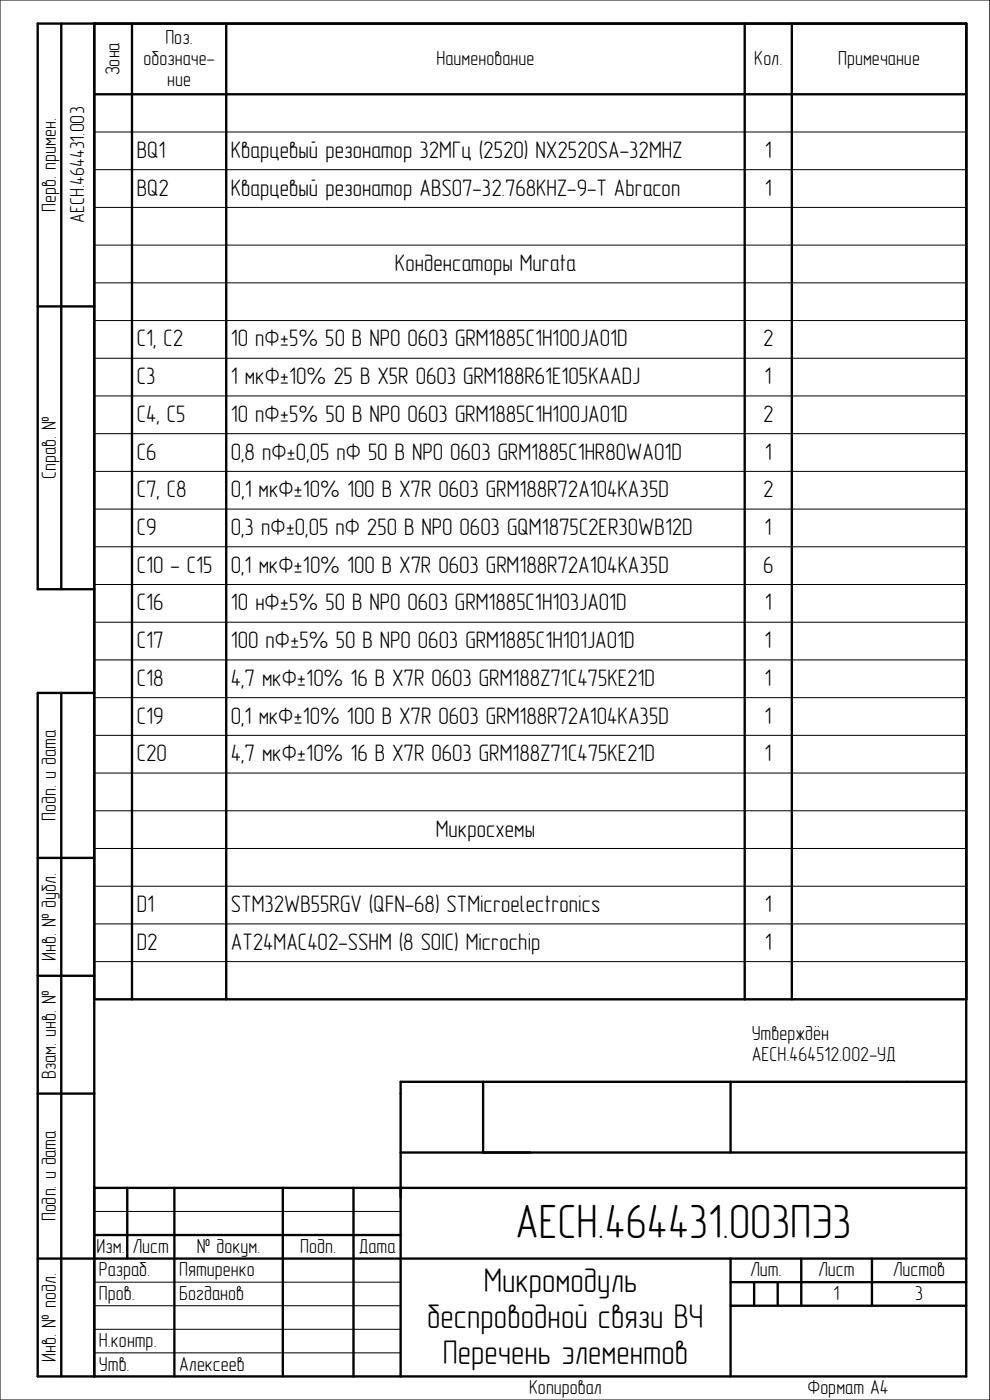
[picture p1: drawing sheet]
<svg xmlns="http://www.w3.org/2000/svg" width="210mm" height="297mm" viewBox="0 0 210 297" stroke-linecap="round" stroke-linejoin="round" font-family="sans-serif">
<defs><g id="words">
<text font-size="10.2" x="109.3" y="262.6">АЕСН.464431.003ПЭ3</text>
<g font-size="7.2">
<text x="102.6" y="274.1">Микромодуль</text>
<text x="90.6" y="281.7">беспроводной связи ВЧ</text>
<text x="93.9" y="289.3">Перечень элементов</text>
</g>
<g font-size="5.1">
<text x="29" y="33.5">BQ1</text>
<text x="49" y="33.5">Кварцевый резонатор 32МГц (2520) NX2520SA-32MHZ</text>
<text x="162.2" y="33.5">1</text>
<text x="29" y="41.5">BQ2</text>
<text x="49" y="41.5">Кварцевый резонатор ABS07-32.768KHZ-9-T Abracon</text>
<text x="162.2" y="41.5">1</text>
<text x="83.8" y="57.5">Конденсаторы Murata</text>
<text x="29" y="73.5">C1, С2</text>
<text x="49" y="73.5">10 пФ±5% 50 В NP0 0603 GRM1885C1H100JA01D</text>
<text x="161.9" y="73.5">2</text>
<text x="29" y="81.5">С3</text>
<text x="49" y="81.5">1 мкФ±10% 25 В X5R 0603 GRM188R61E105KAADJ</text>
<text x="162.2" y="81.5">1</text>
<text x="29" y="89.5">С4, С5</text>
<text x="49" y="89.5">10 пФ±5% 50 В NP0 0603 GRM1885C1H100JA01D</text>
<text x="161.9" y="89.5">2</text>
<text x="29" y="97.5">С6</text>
<text x="49" y="97.5">0,8 пФ±0,05 пФ 50 В NP0 0603 GRM1885C1HR80WA01D</text>
<text x="162.2" y="97.5">1</text>
<text x="29" y="105.5">С7, C8</text>
<text x="49" y="105.5">0,1 мкФ±10% 100 В X7R 0603 GRM188R72A104KA35D</text>
<text x="161.9" y="105.5">2</text>
<text x="29" y="113.5">С9</text>
<text x="49" y="113.5">0,3 пФ±0,05 пФ 250 В NP0 0603 GQM1875C2ER30WB12D</text>
<text x="162.2" y="113.5">1</text>
<text x="29" y="121.5">С10 - С15</text>
<text x="49" y="121.5">0,1 мкФ±10% 100 В X7R 0603 GRM188R72A104KA35D</text>
<text x="161.9" y="121.5">6</text>
<text x="29" y="129.5">С16</text>
<text x="49" y="129.5">10 нФ±5% 50 В NP0 0603 GRM1885C1H103JA01D</text>
<text x="162.2" y="129.5">1</text>
<text x="29" y="137.5">С17</text>
<text x="49" y="137.5">100 пФ±5% 50 В NP0 0603 GRM1885C1H101JA01D</text>
<text x="162.2" y="137.5">1</text>
<text x="29" y="145.5">C18</text>
<text x="49" y="145.5">4,7 мкФ±10% 16 В X7R 0603 GRM188Z71C475KE21D</text>
<text x="162.2" y="145.5">1</text>
<text x="29" y="153.5">C19</text>
<text x="49" y="153.5">0,1 мкФ±10% 100 В X7R 0603 GRM188R72A104KA35D</text>
<text x="162.2" y="153.5">1</text>
<text x="29" y="161.5">C20</text>
<text x="49" y="161.5">4,7 мкФ±10% 16 В X7R 0603 GRM188Z71C475KE21D</text>
<text x="162.2" y="161.5">1</text>
<text x="92.5" y="177.5">Микросхемы</text>
<text x="29" y="193.5">D1</text>
<text x="49" y="193.5">STM32WB55RGV (QFN-68) STMicroelectronics</text>
<text x="162.2" y="193.5">1</text>
<text x="29" y="201.5">D2</text>
<text x="49" y="201.5">AT24MAC402-SSHM (8 SOIC) Microchip</text>
<text x="162.2" y="201.5">1</text>
</g>
<g font-size="4.3">
<text x="35.1" y="9.3">Поз.</text>
<text x="25.4" y="16" transform="rotate(-90 25.4 16)">Зона</text>
<text x="30.4" y="13.8">обозначе-</text>
<text x="92.6" y="13.8">Наименование</text>
<text x="160" y="13.8">Кол.</text>
<text x="177.8" y="13.8">Примечание</text>
<text x="35.5" y="18.2">ние</text>
<text x="11.9" y="44.9" transform="rotate(-90 11.9 44.9)">Перв. примен.</text>
<text x="17.8" y="47.4" transform="rotate(-90 17.8 47.4)">АЕСН.464431.003</text>
<text x="11.9" y="101.6" transform="rotate(-90 11.9 101.6)">Справ. №</text>
<text x="11.9" y="174.1" transform="rotate(-90 11.9 174.1)">Подп. и дата</text>
<text x="11.9" y="203.9" transform="rotate(-90 11.9 203.9)">Инв. № дубл.</text>
<text x="159.5" y="220.6">Утверждён</text>
<text x="159.5" y="225.1">АЕСН.464512.002-УД</text>
<text x="11.9" y="228.9" transform="rotate(-90 11.9 228.9)">Взам. инв. №</text>
<text x="11.9" y="259.1" transform="rotate(-90 11.9 259.1)">Подп. и дата</text>
<text x="20.5" y="265.8">Изм. Лист</text>
<text x="41.8" y="265.8">№ докум.</text>
<text x="63.7" y="265.8">Подп.</text>
<text x="76.1" y="265.8">Дата</text>
<text x="21" y="270.8">Разраб.</text>
<text x="21" y="275.8">Пров.</text>
<text x="38" y="270.8">Пятиренко</text>
<text x="38" y="275.8">Богданов</text>
<text x="159.1" y="270.8">Лит.</text>
<text x="173.5" y="270.8">Лист</text>
<text x="176.8" y="275.8">1</text>
<text x="189.4" y="270.8">Листов</text>
<text x="194.2" y="275.8">3</text>
<text x="21" y="285.8">Н.контр.</text>
<text x="11.9" y="288.9" transform="rotate(-90 11.9 288.9)">Инв. № подл.</text>
<text x="21" y="290.8">Утв.</text>
<text x="38" y="290.8">Алексеев</text>
<text x="112.2" y="295.8">Копировал</text>
<text x="171.3" y="295.8">Формат А4</text>
</g>
</g></defs>
<g fill="none" stroke="#000" stroke-width=".21">
<path d="M0 0h210v297h-210zM20 28h185M20 36h185M20 44h185M20 52h185M20 60h185M20 68h185M20 76h185M20 84h185M20 92h185M20 100h185M20 108h185"/>
<path d="M20 116h185M20 124h185M20 132h185M20 140h185M20 148h185M20 156h185M20 164h185M20 172h185M20 180h185M20 188h185M20 196h185M20 204h185"/>
<path d="M20 212h185M20 257h65M20 272h65M20 277h65M20 282h65M20 287h65"/>
</g>
<g fill="none" stroke="#000" stroke-width=".5">
<path d="M13 5v120M20 5v287M20 20h185M28 5v207M48 5v207M158 5v207M168 5v207M8 65h12M20 125h-12v-120h197v287h-197v-145h12M13 147v145M8 182h12M8 207h12"/>
<path d="M20 212h185M8 232h12M102.5 229.5v15M155 229.5v15M205 229.5h-120v62.5M20 252h185M27 252v15M37 252v40M60 252v40M75 252v40M85 244.5h120M8 267h197"/>
<path d="M20 262h65M155 272h50M155 277h50M155 267v25M160 272v5M165 272v5M170 267v10M185 267v10"/>
</g>
<use href="#words"/>
</svg>
